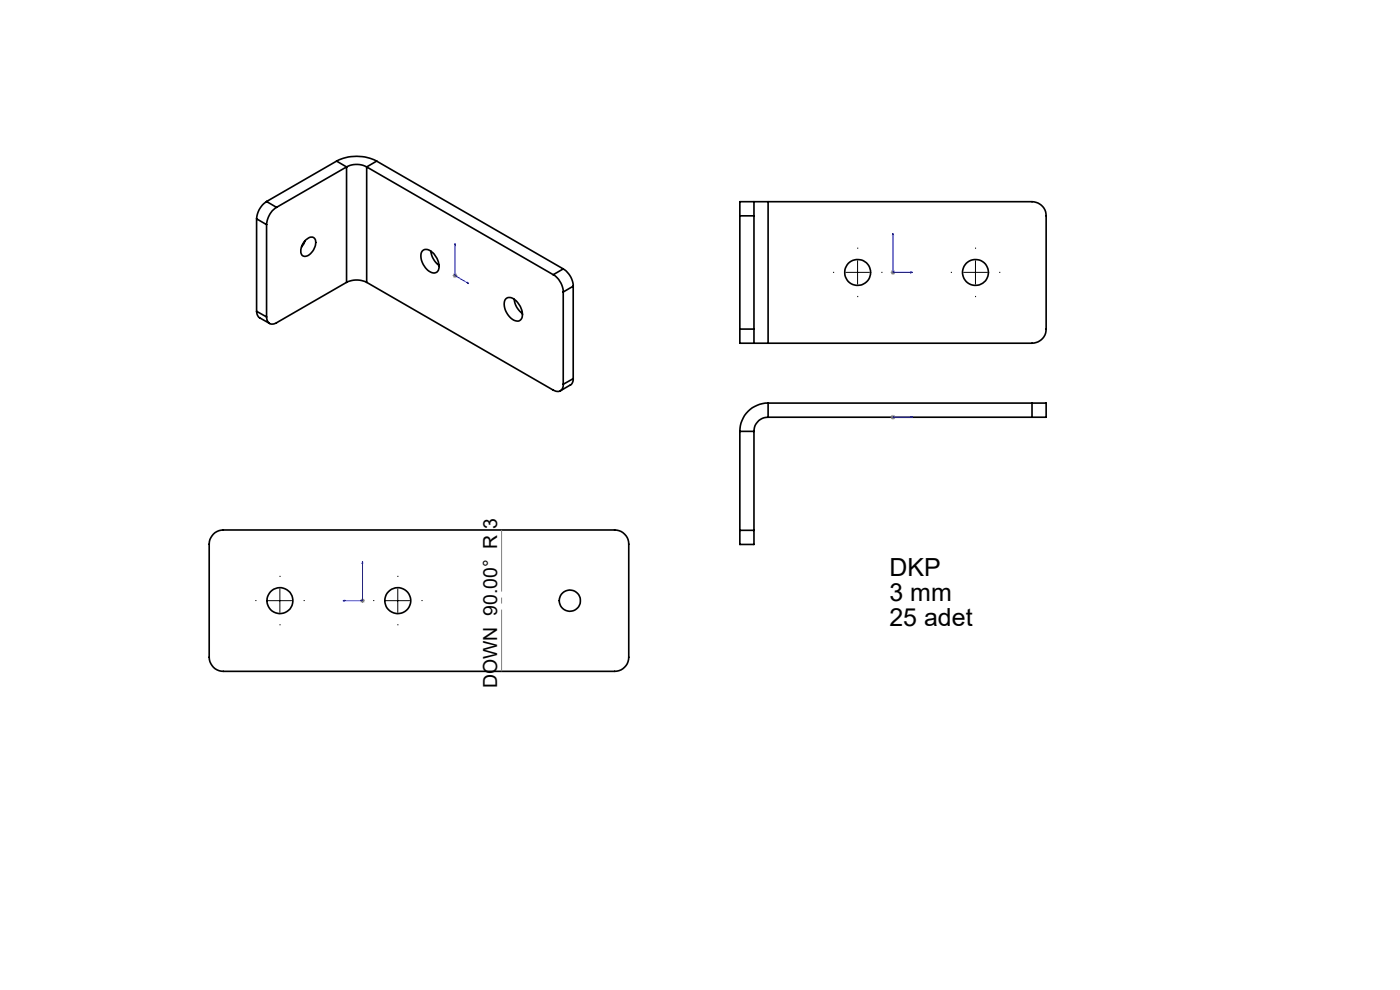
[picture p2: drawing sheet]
<svg xmlns="http://www.w3.org/2000/svg" width="297mm" height="210mm" viewBox="0 0 297 210" stroke-linecap="round" stroke-linejoin="round" font-family="sans-serif">
<defs><g id="words">
<g font-size="5.3">
<text x="188.7" y="122.1">DKP</text>
<text x="188.7" y="127.4">3 mm</text>
<text x="188.7" y="132.7">25 adet</text>
</g>
<text font-size="4.1" x="105.5" y="146" transform="rotate(-90 105.5 146)">DOWN 90.00° R 3</text>
</g></defs>
<g fill="none" stroke="#000" stroke-width=".35">
<path d="M71.4 34.2a9.3 9.3 0 0 1 8.5 0M71.4 34.2l2.1 1.2M71.4 34.2l-14.8 8.5M73.5 35.4a4.5 4.5 0 0 1 4.3 0M73.5 35.4v24.5M73.5 35.4l-14.8 8.6M77.8 35.4v24.5M77.8 35.4l39.6 22.9M79.9 34.2l-2.1 1.2M79.9 34.2l39.6 22.8M54.4 46.4l2.2 1.3M54.4 46.4v19.6"/>
<path d="M56.6 42.7a4.8 4.8 0 0 0-2.2 3.7M56.6 47.7v19.5M56.6 42.7l2.1 1.3M58.7 44a4.6 4.6 0 0 0-2.1 3.7M64.7 51.1l-.7 1.3M64.9 50.9a1.14 1.14 0 0 1 2 0 3.1 3.1 0 0 1-2.2 3.5 1.31 1.31 0 0 1-.7-2.1zM73.5 59.9l-14.8 8.6a1.29 1.29 0 0 1-1.5 .1 1.29 1.29 0 0 1-.6-1.4M73.5 59.9a4.8 4.8 0 0 1 4.3 0M77.8 59.9l39.6 22.9a1.29 1.29 0 0 0 1.5 .1 1.29 1.29 0 0 0 .6-1.4M89.6 53.2a1.54 1.54 0 0 1 2.2 .4 3.5 3.5 0 0 1 1.1 3.9 1.57 1.57 0 0 1-2.4-.4 3.3 3.3 0 0 1-.9-3.9zM91.4 53.3a4.4 4.4 0 0 0 1.7 3M117.4 58.3a4.6 4.6 0 0 1 2.1 3.6"/>
<path d="M119.5 57a4.6 4.6 0 0 1 2.1 3.7M119.5 57l-2.1 1.3M157 45.8h2.9M157 45.8v24M159.9 42.8h-2.9v3M159.9 42.8v3M159.9 42.8h3M159.9 45.8v24M162.9 42.8h56a3 3 0 0 1 3 3v24a2.99 2.99 0 0 1-3 3h-56M162.9 42.8v30M54.4 66l.1 .7 .5 .6 2.2 1.3M54.4 66l2.2 1.2"/>
<path d="M107.3 63.4a1.54 1.54 0 0 1 2.2 .4 3.5 3.5 0 0 1 1 4 1.61 1.61 0 0 1-2.3-.5 3.3 3.3 0 0 1-.9-3.9zM109.1 63.5a4.4 4.4 0 0 0 1.7 3M119.5 61.9v19.6M121.6 60.7l-2.1 1.2M121.6 60.7v19.6M157 69.8v3h2.9M157 69.8h2.9M159.9 69.8v3M159.9 72.8h3M121.6 80.3l-.1 .7-.4 .6-2.2 1.3M121.6 80.3l-2.1 1.2M157 91.5v21"/>
<path d="M157 91.5h2.9M159.9 91.5v21M162.9 85.5a6 6 0 0 0-5.9 6M162.9 88.5a2.93 2.93 0 0 0-3 3M162.9 85.5v3M162.9 85.5h56M162.9 88.5h56M218.9 85.5h3v3h-3M218.9 85.5v3M45.3 113.3l.7-.6 1.4-.3h83a3 3 0 0 1 3 3v24a3 3 0 0 1-3 3h-83a3 3 0 0 1-3-3v-24a2.81 2.81 0 0 1 .9-2.1zM157 112.5v3h2.9v-3M157 112.5h2.9"/>
<circle cx="181.9" cy="57.8" r="2.75"/>
<circle cx="206.9" cy="57.8" r="2.75"/>
<circle cx="59.4" cy="127.4" r="2.74"/>
<circle cx="84.4" cy="127.4" r="2.75"/>
<circle cx="120.9" cy="127.4" r="2.25"/>
</g>
<g fill="none" stroke="#00f" stroke-width=".21">
<path d="M96.5 51.7l.1 .4-.2-.1zM96.5 51.7v6.7l2.9 1.8M99.2 59.9l.2 .3-.2-.1zM189.4 49.5l.1 .4h-.2zM189.4 49.5v8.3h4.2M193.2 57.7l.4 .1-.4 .1zM189.3 88.5h.2zM189.4 88.5h.1M189.4 88.5h4.2M193.6 88.5h-.4h.4M76.9 119.1l.1 .4h-.2zM76.9 119.1v8.3h-4.2"/>
<path d="M72.7 127.4l.4-.1v.2z"/>
</g>
<g fill="none" stroke="#808080" stroke-width=".21">
<path d="M96 58.4h1M96.2 58.1l.7 .7M96.5 58v1M96.9 58.1l-.7 .7M188.9 57.8h1M189.1 57.4l.7 .7M189.4 57.3v1M189.8 57.4l-.7 .7M188.9 88.5h1M189.1 88.2l.7 .7M189.4 88v1M189.8 88.2l-.7 .7"/>
<path d="M76.4 127.4h1M76.6 127.1l.7 .7M76.9 126.9v1M77.3 127.1l-.7 .7"/>
</g>
<g fill="none" stroke="#000" stroke-width=".21" stroke-dasharray="15.2 1.3 1.3 1.3" stroke-linecap="butt">
<path d="M177 57.8h-.3M182 52.8v-.3M187 57.8h.2M202 57.8h-.3M207 52.8v-.3M212 57.8h.2M182 62.8v.2M207 62.8v.2M54.4 127.4h-.2M59.4 122.4v-.3M59.4 132.4v.2M64.4 127.4h.3"/>
<path d="M79.4 127.4h-.2M84.4 122.4v-.3M84.4 132.4v.2M89.4 127.4h.3"/>
</g>
<path d="M106.4 112.4v30" fill="none" stroke="#808080" stroke-width=".21" stroke-dasharray="15.2 1.3 1.3 1.3" stroke-dashoffset="2.1" stroke-linecap="butt"/>
<path d="M179.5 57.8h4.9M181.9 55.3v5M204.4 57.8h5M206.9 55.3v5M56.9 127.4h5M59.4 124.9v5M81.9 127.4h5M84.4 124.9v5" fill="none" stroke="#000" stroke-width=".21"/>
<g fill="#00f">
<path d="M72.7 127.4l.4 .1v-.2zM76.9 119.1l-.1 .4h.2z"/>
<path d="M99.2 59.9l.2 .3-.2-.1zM96.5 51.7l.1 .4-.2-.1zM193.2 57.7l.4 .1-.4 .1zM189.4 49.5l.1 .4h-.2zM193.2 88.5h.4zM189.3 88.5h.2z"/>
</g>
<use href="#words"/>
</svg>
